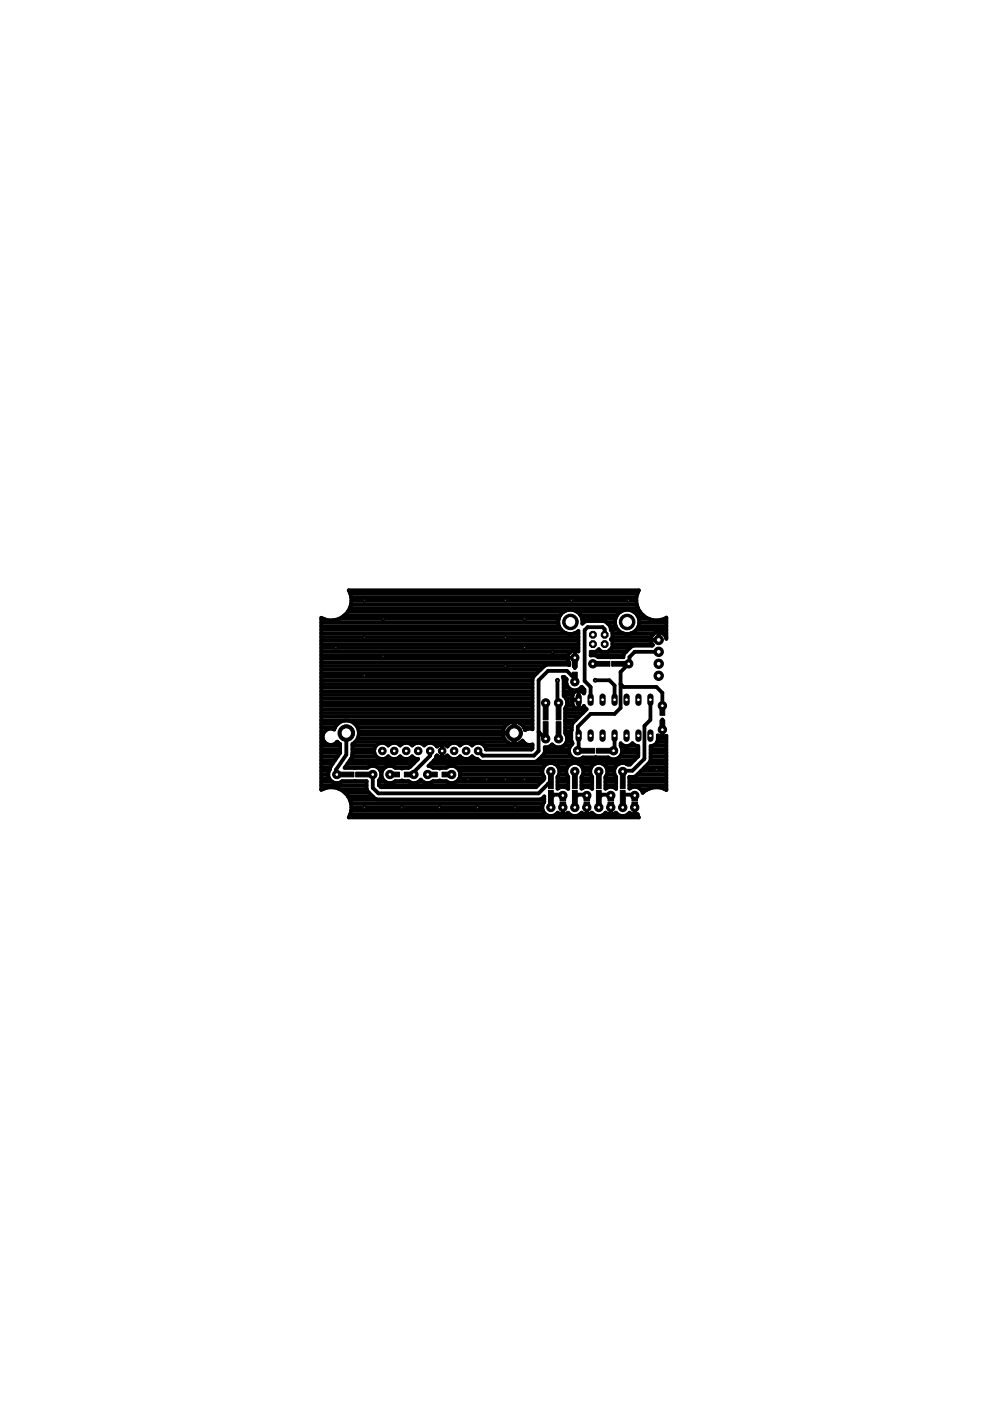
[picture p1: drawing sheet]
<svg xmlns="http://www.w3.org/2000/svg" width="210mm" height="297mm" viewBox="0 0 210 297" stroke-linecap="round" stroke-linejoin="round" font-family="sans-serif">
<g fill="#000" stroke="#000" stroke-width=".21">
<path d="M121.4 138.9h1v2.6h-1zM115.2 153h1v3.2h-1zM115.2 149.4h1v3.2h-1zM117.9 153h1v3.2h-1zM117.9 149.4h1v3.2h-1zM121.4 142.5h1v2.6h-1zM122.9 158.7h3.2v1h-3.2zM126.1 140.2h3.2v1h-3.2zM126.5 158.7h3.2v1h-3.2zM129.7 140.2h3.2v1h-3.2zM139.9 149.1h1v2.6h-1zM139.9 152.7h1v2.6h-1z"/>
<path d="M71.8 163.7h3.2v1h-3.2zM75.4 163.7h3.2v1h-3.2zM82.1 163.7h2.6v1h-2.6zM85.7 163.7h2.6v1h-2.6zM90.1 163.7h2.6v1h-2.6zM93.7 163.7h2.6v1h-2.6zM116.3 164h1v3.2h-1zM116.3 167.6h1v3.2h-1zM118.7 170.1h1.2v.8h-1.2zM118.7 169h1.2v.8h-1.2zM121.4 164h1v3.2h-1zM121.4 167.6h1v3.2h-1z"/>
<path d="M123.8 170.1h1.2v.8h-1.2zM123.8 169h1.2v.8h-1.2zM126.4 164h1.1v3.2h-1.1zM126.4 167.6h1.1v3.2h-1.1zM128.9 170.1h1.2v.8h-1.2zM128.9 169h1.2v.8h-1.2zM131.5 164h1v3.2h-1zM131.5 167.6h1v3.2h-1zM134 170.1h1.2v.8h-1.2zM134 169h1.2v.8h-1.2z"/>
</g>
<g fill="none" stroke="#000" stroke-width=".8">
<path d="M68.1 139.7h52.2M68.1 138.9h52.3M68.1 138.1h53M68.1 137.4h54.5M68.1 136.6h54.5M68.1 135.8h54.5M68.1 135.1h54.5M68.1 134.3h52M68.1 133.5h50.9M68.1 132.8h50.4M68.1 132h50.3M68.1 131.2h.6"/>
<path d="M69.3 131.4l-1.2-.4v36.5l1.2-.5M69.3 131.4h.1M69.3 131.4l1.2 .1M70.5 131.5h.1M71.8 131.3l-1.3 .2M71.8 131.3h.1M71.8 131.2h46.7M72.9 130.6l-1.1 .7M72.9 130.6h.1M73 130.5h45.8M73.8 129.7h45.8M73.8 129.7l-.9 .9"/>
<path d="M74.1 128.9h61.2M74.3 125.9h60.9M74.3 126h.1M74.3 128.5h.1M74.3 128.5l-.5 1.2M74.3 126l.2 1.3-.2 1.2M74.4 128.1h60.6M74.4 126.6h60.5M74.5 127.4h60.4M120.3 139.5h.4M120.4 138.9a1.55 1.55 0 0 1 2.2-.8v-4.3a2.57 2.57 0 0 1-4-.9 2.57 2.57 0 0 1 2-3.6 2.57 2.57 0 0 1 2.9 2.9l.8-.5h3.7a2.29 2.29 0 0 1 1.5 1.9l.3 .3v1.3l-.3 .4 .3 .3v1.3l-.9 1h-1.4l-.5-.6-.6 .6h-1.2v.8a1.62 1.62 0 0 1 1.6 .3h5.4M120.4 138.9a1.54 1.54 0 0 0 .3 1.6v.5l-4.7-.1-.5 .2-2.4 2.4"/>
<path d="M121.8 134.3h.8M121.9 137.9v3.7M121.9 139.5h.1M121.9 139.7h.1M121.9 138.9h.1M121.9 138.1h.1M122.3 129.7h9.3M123.1 130.5h7.7M123.4 131.2h7.1M123.5 132h.2M125.2 138.9h7M126.4 138.1h1.1"/>
<path d="M128.2 134.6v-1.2l-.4-.4h-3.2l-.6 .6v10.8l1.2 1.2v2.8M128.6 132h1.8M128.9 138.1h3.9M129.3 132.8h1.3M129.5 133.5h1.5M129.5 139.3v.1M129.7 137.4h3.9M129.8 135.8h8.2M129.8 136.6h8.5M129.8 135.1h8.3M129.8 134.3h2.4M132.2 139.3v.1"/>
<path d="M133.8 134.3h4.9M134.3 129.7h1.4M134.9 133.5h6.4M135.1 130.5h1.3M135.3 125.4h.1M135.3 129.1h.1M135.3 125.4l.2-.2h-61.6l.4 .8M135.3 125.4l-.4 1.2v1.3l.4 1.2M135.3 129.1l.7 1.1M135.4 132.8h5.9M135.4 131.2h2.3M135.5 132h5.8"/>
<path d="M136 130.2h.1M136 130.2l1 .8M137 131h.1M137 131l1.2 .4M138.2 131.4l1.3 .1 1.3-.2 .5-.4v4.5l-.3-.7-.4-.4M138.2 131.4h.1M138.4 136.8h.1M138.4 136.8l-.1 .1h-4a5.7 5.7 0 0 0-2.1 2.1v.3M138.7 134.3l.8-.3 1.1 .3M138.7 134.3a1.64 1.64 0 0 0-.3 2.5M139.7 138.2h-5.1l-1.1 1.1v1.3l-1.9 1.9v7.6l-1.3 1.3h-5.1l-2.7 2.7 .2 4.9-.2 .2M139.7 134v1.7h-1.7"/>
<path d="M139.7 135.1h.1M139.7 134.3h.1M140.6 134.3h.7M140.8 131.2h.5M141.2 135.1h.1M68.1 159.6h4M68.1 158.9h4M68.1 158.1h4M68.1 157.3h.7M68.1 156.5h.3M68.1 155.8h.4M68.1 155h.8"/>
<path d="M68.1 154.2h2.9M68.1 153.5h3.5M68.1 152.7h44.8M68.1 151.9h44.8M68.1 151.2h44.8M68.1 150.4h44.8M68.1 149.6h44.8M68.1 148.9h44.8M68.1 148.1h44.8M68.1 147.3h44.8M68.1 146.6h44.8M68.1 145.8h44.8"/>
<path d="M68.1 145h44.8M68.1 144.3h44.8M68.1 143.5h45M68.1 142.7h45.8M68.1 142h46.5M68.1 141.2h47.3M68.1 140.4h52.5M68.4 156.5a1.71 1.71 0 0 0 1.3 1.4 1.71 1.71 0 0 0 1.8-.7l.6 .5v1.9M71.4 157.3h.2M72.1 159.6l-2.1 3.1M73.4 155.4v4.6l-2.2 3.2v.8l.2 .2M74.7 159.6h4.7"/>
<path d="M74.7 158.9h4.7M74.7 158.1h5.1M75.2 153.5h32.4M75.3 157.3h32.2M75.8 154.2h31.1M75.8 156.5h31.1M76.1 155h30.5M76.1 155.1v.7M76.1 155.1a2.67 2.67 0 0 0-2.5-2.3 2.67 2.67 0 0 0-2.7 1.9 1.69 1.69 0 0 0-1.8 .1 1.69 1.69 0 0 0-.7 1.7M76.1 155.8a2.62 2.62 0 0 1-1.4 1.9v2.6l-1.6 2.5h4.8l.1-.1M76.1 155.8h30.5M79.4 158.9a1.72 1.72 0 0 0 .9 1.9 1.72 1.72 0 0 0 2-.4 1.67 1.67 0 0 0 2.6 0 1.67 1.67 0 0 0 2.5 0l.3 .3 1 .2-2 1.8"/>
<path d="M91.2 159.2v1l-3.4 3.5v.5M92.5 158.1h.3M92.6 158.3a1.7 1.7 0 0 0-2.7-.2 1.67 1.67 0 0 0-2.5 0 1.67 1.67 0 0 0-2.5 0 1.67 1.67 0 0 0-2.6 0 1.71 1.71 0 0 0-1.7-.5 1.71 1.71 0 0 0-1.2 1.3M92.6 158.3h.1M92.8 158.1a1.44 1.44 0 0 1 2.1 .2M92.8 158.1l-.2 .2M93.7 157.8v2.9M93.7 159.2h.1M93.7 159.6h.1M93.7 158.9h.1M93.7 158.1h.1M94.7 158.1h.3"/>
<path d="M94.8 158.3a1.7 1.7 0 0 1 2.8-.2 1.67 1.67 0 0 1 2.5 0 1.71 1.71 0 0 1 1.7-.5 1.71 1.71 0 0 1 1.3 1.3M102.6 158.1h10.3M103.1 158.9h9.6M106.9 154.3a2.44 2.44 0 0 1 2-1.3v4.8a2.43 2.43 0 0 1-2.3-2.2h2.6v2.2l.7-.2 .9-.6a1.66 1.66 0 0 0 2.1 .8v.9l-.2 .2h-9.6M106.9 154.3l-.3 .7M108.9 157.3h.3M108.9 156.5h.3M108.9 155.8h.3M108.9 155h.3M108.9 154.2h.3M108.9 153.5h.3M110.4 153.5h2.5"/>
<path d="M110.5 157.3h.5M111.1 154.2h1.8M111.3 154.8a2.35 2.35 0 0 0-2.1-1.8v2.3h-2.6v-.3M111.3 154.8h.1M113.1 143.5l-.2 .5v10.6l-.9-.1-.7 .3M114.2 155.2l1 1M115.2 156.2l.5 .4M115.4 159.6h5.3M115.5 158.9h5.2M115.7 154.6v1.1l-.5 .5M116.8 158.1h.5M118.2 144.2v4.6l.2 .2"/>
<path d="M118.4 154.6v2M119.5 147.3h1.9M119.5 146.6h2.5M119.5 145.8h1.1M119.5 145h.6M119.5 144.3h.6M119.5 158.1h1.5M119.8 155h1.3M119.8 154.2h1.4M119.8 153.5h1.5M119.8 152.7h2.2M119.8 151.9h3"/>
<path d="M119.8 151.2h3.8M119.8 150.4h4.5M120 148.1h1.4M120 155.8h1.1M120.1 157.3h1.2M120.1 149.6h1.4M120.2 156.5h.9M120.2 148.9h1.2M121.4 148.4h1.3M121.9 140.2h.1M121.9 141.2h.1M121.9 140.4h.1"/>
<path d="M121.9 143.8l-1.7-1.6h-4l-2 2v15l-1 1h-10.8l-1-1M122 146.6a1.3 1.3 0 0 1 1.8 .4l.1-.8-.6-.6a1.81 1.81 0 0 1-2.2 .6 1.81 1.81 0 0 1-1-2.2l-.4-.5h-.4l.2 .5v3.6a1.79 1.79 0 0 1 .3 2.6v5.3a1.8 1.8 0 0 1-.2 2.5 1.8 1.8 0 0 1-2.5-.2l-1 .6h-.6v1.1l-.2 .5-1.4 1.3-.4 .2h-11.4l-2-1.1a1.67 1.67 0 0 1-2.5 0 1.7 1.7 0 0 1-2.8-.2 1.44 1.44 0 0 1-2.2 0l-.3 .8-1.5 1.4 .9 .3M122 146.6l-.6 .8v1.7a1.31 1.31 0 0 0 1 1.2 1.31 1.31 0 0 0 1.4-.6M122.7 146.4v3.9M122.7 149.6h.1M122.7 148.9h.1M122.7 148.1h.1M122.7 147.3h.1M122.7 146.6h.1M123.2 145.8h.3M123.4 146.6h.5M123.8 149.7l.6 .7-3 2.9-.2 .5-.1 3.1 .3 .8a1.81 1.81 0 0 0-.4 2.6 1.81 1.81 0 0 0 2.6 .3h5.3a1.81 1.81 0 0 0 2.4-.1 1.81 1.81 0 0 0 .3-2.4"/>
<path d="M123.8 149.7h.1M125.7 140.7h2M126.2 144.2h3l1.1 1.1v3.1M130.3 156v3l-.2 .2M131.3 140.7h2M131.6 145l.6 .6h7l1.2 1.3v3.5M131.6 158.1v-.5a1.55 1.55 0 0 0 2.5 0l.4 .3 .8 .3v2.1l-1.7 1.8h-.5a1.81 1.81 0 0 0-2.4 .2 1.81 1.81 0 0 0-.1 2.4v2.6a1.84 1.84 0 0 0-2.2-.1v-2.5a1.82 1.82 0 0 0-.2-2.5 1.82 1.82 0 0 0-2.5 0 1.82 1.82 0 0 0-.1 2.5v2.6a1.84 1.84 0 0 0-2.3-.1v-2.5a1.82 1.82 0 0 0-.2-2.5 1.82 1.82 0 0 0-2.5 0 1.82 1.82 0 0 0-.1 2.5v2.6a1.84 1.84 0 0 0-2.3-.1v-2.5a1.82 1.82 0 0 0-.2-2.5 1.82 1.82 0 0 0-2.4 0 1.82 1.82 0 0 0-.2 2.5v.4l-1.7 1.8h-32.9l-.5-.4v-1a1.76 1.76 0 0 0-.2-2.8M131.6 158.1h.7M131.8 159.6h3.5M131.9 158.9h3.4M133.4 158.1h1.4M137.9 148.4v4.2l-1.3 1.3v7l-2.5 2.5h-1.9l-.2 .2"/>
<path d="M137.9 159.6h3.4M137.9 158.9h3.4M138.5 158.1h2.8M139.3 157.3h2M139.5 156.5h1.8M140.4 152.6v3.7M140.4 154.7h.1M140.4 154h.1M140.4 152.6h.1M140.4 155.8h.1M140.4 155h.1M140.4 154.2h.1"/>
<path d="M140.4 153.5h.1M140.4 152.7h.1M68.1 167.3h.5M68.1 166.5h9.6M68.1 165.8h2.3M68.1 165h1.7M68.1 164.2h1.5M68.1 163.4h1.7M68.1 162.7h1.9M68.1 161.9h2.4M68.1 161.2h3M68.1 160.4h3.5"/>
<path d="M69.3 167h.1M70 162.7l-.1 .3a2 2 0 0 0 0 2.1 2 2 0 0 0 1.9 .9l.8-.4h5.1v1.7a5.4 5.4 0 0 0 2.3 2.2h34.5l.4-.2 .5-.5v1.3a1.81 1.81 0 0 0 .3 2.5 1.81 1.81 0 0 0 2.5-.3 1.57 1.57 0 0 0 2.2 0 1.78 1.78 0 0 0 2.9 0 1.57 1.57 0 0 0 2.2 0 1.78 1.78 0 0 0 2.9 0 1.57 1.57 0 0 0 2.2 0 1.78 1.78 0 0 0 2.9 0 1.59 1.59 0 0 0 1.7 .3M70.5 166.9h.1M70.5 166.9l1.3 .3M70.5 166.9l-1.2 .1M71.8 167.2h.1M71.8 167.2l1.1 .7M71.9 167.3h5.8M72.4 165.8h5.3M72.9 167.9l.9 .9M72.9 167.9h.1M73.1 168.1h5.1"/>
<path d="M73.2 162.7h4.8M73.7 161.9h14M73.8 168.8l.5 1.1M73.8 168.8h5.2M74.2 169.6h41.2M74.2 161.2h14.2M74.2 172.7h41.5M74.3 172.5l-.4 .8h61.6l-.2-.2M74.3 169.9v.1M74.3 172.5h.1M74.3 169.9l.2 1.3-.2 1.3M74.4 170.4h40.8"/>
<path d="M74.4 171.9h40.7M74.5 171.1h40.5M74.7 160.4h5.1M78 162.7l.7-.3h.7l.7 .3M79 164.2v2.8l1.2 1.2h34l2.6-2.6M80.1 162.7h1.6M80.3 165.8h1.4M80.4 166.5h33.6M80.6 165h.4M80.7 163.4h.3M80.8 164.2h.1M81.7 162.7a1.82 1.82 0 0 0-.5 2.6 1.82 1.82 0 0 0 2.6 .3l1.4-.1 1.4 .1a1.74 1.74 0 0 0 2.6-.3l.5 .4"/>
<path d="M81.7 162.7l.6-.3h.7l.7 .3M82.3 160.4h.1M83.6 165.8h3.2M83.7 162.7l1.5 .2 1.5-.2M83.7 162.7h3M84.8 160.4h.1M87.4 160.4h.1M88.7 165.8h1M91.3 161.9h24.8M91.6 165.8h3.2M91.7 162.7l1.5 .2 1.5-.2M91.7 162.7h3"/>
<path d="M91.9 161.3h.1M92.1 161.2h9.4M92.5 160.4h.4M93.7 160.4h.1M94.6 160.4h.5M94.7 162.7l.7-.3h.7l.7 .3M96.7 165.8h18.1M96.8 162.7a1.82 1.82 0 0 1 .4 2.6 1.82 1.82 0 0 1-2.6 .3l-1.4-.1-1.4 .1a1.74 1.74 0 0 1-2.1 .1M96.8 162.7h18.4M97.4 165h18M97.4 163.4h17.6M97.5 160.4h.1"/>
<path d="M97.6 164.2h17.5M100.1 160.4h.1M114.1 161.2h20.4M114.9 160.4h6.2M116.2 166.2h.1M117.5 161.9h3.7M117.9 172.7h1M118.2 166.5h2.3M118.2 165.8h2.3M118.2 165h2.3M118.4 162.7h1.9M118.5 164.2h1.7"/>
<path d="M118.6 163.4h1.5M119.3 171.2h.1M119.3 169.4v-.7l.2-.2h-2l-.7 .7v2M119.3 172.7h.1M119.3 171.9h.1M119.3 171.1h.1M119.4 170.7l-.1 2M119.8 172.7h1M122.6 161.9h3.7M123 172.7h.9M123.3 166.5h2.3M123.3 165.8h2.3"/>
<path d="M123.3 165h2.3M123.4 162.7h2M123.5 164.2h1.8M123.7 163.4h1.5M124.4 171.2h.1M124.4 169.4v-.7l.2-.2h-2l-.7 .7v2M124.4 172.7h.1M124.4 171.9h.1M124.4 171.1h.1M124.4 170.7v2M124.9 172.7h1M127.7 161.9h3.6"/>
<path d="M128 172.7h1M128.4 166.5h2.2M128.4 165.8h2.2M128.4 165h2.2M128.5 162.7h2M128.6 164.2h1.7M128.8 163.4h1.4M129.5 170.7h.1M129.5 171.2h.1M129.5 169.4v-.7l.2-.2h-2l-.7 .7 .1 1.8-.1 .2M129.5 170.7v2M129.5 172.7h.1"/>
<path d="M129.5 171.9h.1M129.5 171.1h.1M130 172.7h1M131.4 160.4h3.9M132 169.2l.2 .2M132.7 161.9h1.1M133.1 172.7h1M133.4 164.7l.1 2.5a1.76 1.76 0 0 1 2.8 .9M133.4 164.7h.1M133.4 166.5h7.9M133.4 165.8h7.9M133.4 165h7.9"/>
<path d="M134.6 170.7h.1M134.6 169.4v-.7l.1-.2h-2.5v2.5l-.2 .2M134.6 170.5v2.2M134.6 171.2h.1M134.6 172.7h.1M134.6 171.9h.1M134.6 171.1h.1M135.1 164.2h6.2M135.2 172.6l-.1 .1M135.2 172.6l.1 .5M135.3 173.1h.1M135.7 167.3h1.8"/>
<path d="M135.9 163.4h5.4M136.3 168.1h.1M136.7 162.7h4.6M137 167.5h.1M137 167.5l-.7 .6M137.4 161.9h3.9M137.9 161.2h3.4M137.9 161.1v-2.9a1.5 1.5 0 0 0 1.6-1.3v-1a1.59 1.59 0 0 0 1.8 .1v11.5l-.5-.3M137.9 161.1l-.2 .5-2.9 2.9-.4 .2h-1M137.9 160.4h3.4M138.2 167h.1M138.2 167l-1.2 .5"/>
<path d="M139.5 166.9l1.3 .3M139.5 166.9h.1M139.5 166.9l-1.3 .1M140.8 167.2h.1M140.9 167.3h.4"/>
<circle cx="133" cy="131.9" r="2.58"/>
</g>
<path d="M115.7 149v2M118.4 149v2M122.5 159.2h2M128.1 159.2h2M116.8 163.6v2M121.9 163.6v2M127 163.6v2M132 163.6v2" fill="none" stroke="#000" stroke-width=".42"/>
<circle cx="140.4" cy="149.6" r=".89" fill="#000" stroke="#000" stroke-width=".21"/>
<circle cx="140.4" cy="149.6" r=".4" fill="#fff" stroke="#000" stroke-width=".21"/>
<circle cx="140.4" cy="154.7" r=".89" fill="#000" stroke="#000" stroke-width=".21"/>
<circle cx="140.4" cy="154.7" r=".4" fill="#fff" stroke="#000" stroke-width=".21"/>
<circle cx="121.9" cy="139.5" r=".89" fill="#000" stroke="#000" stroke-width=".21"/>
<circle cx="121.9" cy="139.5" r=".4" fill="#fff" stroke="#000" stroke-width=".21"/>
<circle cx="121.9" cy="144.5" r=".89" fill="#000" stroke="#000" stroke-width=".21"/>
<circle cx="121.9" cy="144.5" r=".4" fill="#fff" stroke="#000" stroke-width=".21"/>
<path d="M122.7 155.3v1.3" fill="none" stroke="#000" stroke-width="1.3"/>
<circle cx="122.7" cy="156" r=".4" fill="#fff" stroke="#000" stroke-width=".21"/>
<path d="M125.2 155.3v1.3" fill="none" stroke="#000" stroke-width="1.3"/>
<circle cx="125.2" cy="156" r=".4" fill="#fff" stroke="#000" stroke-width=".21"/>
<path d="M132.8 155.3v1.3" fill="none" stroke="#000" stroke-width="1.3"/>
<circle cx="132.8" cy="156" r=".4" fill="#fff" stroke="#000" stroke-width=".21"/>
<path d="M135.4 155.3v1.3" fill="none" stroke="#000" stroke-width="1.3"/>
<circle cx="135.4" cy="156" r=".4" fill="#fff" stroke="#000" stroke-width=".21"/>
<path d="M127.8 155.3v1.3" fill="none" stroke="#000" stroke-width="1.3"/>
<circle cx="127.8" cy="156" r=".4" fill="#fff" stroke="#000" stroke-width=".21"/>
<path d="M130.3 155.3v1.3" fill="none" stroke="#000" stroke-width="1.3"/>
<circle cx="130.3" cy="156" r=".4" fill="#fff" stroke="#000" stroke-width=".21"/>
<path d="M137.9 155.3v1.3" fill="none" stroke="#000" stroke-width="1.3"/>
<circle cx="137.9" cy="156" r=".4" fill="#fff" stroke="#000" stroke-width=".21"/>
<path d="M137.9 147.7v1.3" fill="none" stroke="#000" stroke-width="1.3"/>
<circle cx="137.9" cy="148.4" r=".4" fill="#fff" stroke="#000" stroke-width=".21"/>
<path d="M135.4 147.7v1.3" fill="none" stroke="#000" stroke-width="1.3"/>
<circle cx="135.4" cy="148.4" r=".4" fill="#fff" stroke="#000" stroke-width=".21"/>
<path d="M132.8 147.7v1.3" fill="none" stroke="#000" stroke-width="1.3"/>
<circle cx="132.8" cy="148.4" r=".4" fill="#fff" stroke="#000" stroke-width=".21"/>
<path d="M130.3 147.7v1.3" fill="none" stroke="#000" stroke-width="1.3"/>
<circle cx="130.3" cy="148.4" r=".4" fill="#fff" stroke="#000" stroke-width=".21"/>
<path d="M127.8 147.7v1.3" fill="none" stroke="#000" stroke-width="1.3"/>
<circle cx="127.8" cy="148.4" r=".4" fill="#fff" stroke="#000" stroke-width=".21"/>
<path d="M125.2 147.7v1.3" fill="none" stroke="#000" stroke-width="1.3"/>
<circle cx="125.2" cy="148.4" r=".4" fill="#fff" stroke="#000" stroke-width=".21"/>
<path d="M122.7 147.7v1.3" fill="none" stroke="#000" stroke-width="1.3"/>
<circle cx="122.7" cy="148.4" r=".4" fill="#fff" stroke="#000" stroke-width=".21"/>
<circle cx="122.5" cy="159.2" r=".89" fill="#000" stroke="#000" stroke-width=".21"/>
<circle cx="122.5" cy="159.2" r=".4" fill="#fff" stroke="#000" stroke-width=".21"/>
<circle cx="130.1" cy="159.2" r=".89" fill="#000" stroke="#000" stroke-width=".21"/>
<circle cx="130.1" cy="159.2" r=".4" fill="#fff" stroke="#000" stroke-width=".21"/>
<circle cx="125.7" cy="136.6" r=".78" fill="#000" stroke="#000" stroke-width=".21"/>
<circle cx="125.7" cy="136.6" r=".47" fill="#fff" stroke="#000" stroke-width=".21"/>
<circle cx="128.2" cy="136.6" r=".78" fill="#000" stroke="#000" stroke-width=".21"/>
<circle cx="128.2" cy="136.6" r=".47" fill="#fff" stroke="#000" stroke-width=".21"/>
<circle cx="128.2" cy="134.6" r=".78" fill="#000" stroke="#000" stroke-width=".21"/>
<circle cx="128.2" cy="134.6" r=".47" fill="#fff" stroke="#000" stroke-width=".21"/>
<circle cx="125.7" cy="134.6" r=".78" fill="#000" stroke="#000" stroke-width=".21"/>
<circle cx="125.7" cy="134.6" r=".47" fill="#fff" stroke="#000" stroke-width=".21"/>
<circle cx="133" cy="131.9" r="1.65" fill="#000" stroke="#000" stroke-width=".21"/>
<circle cx="133" cy="131.9" r="1.14" fill="#fff" stroke="#000" stroke-width=".21"/>
<circle cx="120.9" cy="131.9" r="1.65" fill="#000" stroke="#000" stroke-width=".21"/>
<circle cx="120.9" cy="131.9" r="1.14" fill="#fff" stroke="#000" stroke-width=".21"/>
<circle cx="125.7" cy="140.7" r=".89" fill="#000" stroke="#000" stroke-width=".21"/>
<circle cx="125.7" cy="140.7" r=".4" fill="#fff" stroke="#000" stroke-width=".21"/>
<circle cx="133.3" cy="140.7" r=".89" fill="#000" stroke="#000" stroke-width=".21"/>
<circle cx="133.3" cy="140.7" r=".4" fill="#fff" stroke="#000" stroke-width=".21"/>
<circle cx="115.7" cy="149" r=".89" fill="#000" stroke="#000" stroke-width=".21"/>
<circle cx="115.7" cy="149" r=".4" fill="#fff" stroke="#000" stroke-width=".21"/>
<circle cx="115.7" cy="156.6" r=".89" fill="#000" stroke="#000" stroke-width=".21"/>
<circle cx="115.7" cy="156.6" r=".4" fill="#fff" stroke="#000" stroke-width=".21"/>
<circle cx="118.4" cy="149" r=".89" fill="#000" stroke="#000" stroke-width=".21"/>
<circle cx="118.4" cy="149" r=".4" fill="#fff" stroke="#000" stroke-width=".21"/>
<circle cx="118.4" cy="156.6" r=".89" fill="#000" stroke="#000" stroke-width=".21"/>
<circle cx="118.4" cy="156.6" r=".4" fill="#fff" stroke="#000" stroke-width=".21"/>
<circle cx="119.3" cy="171.2" r=".89" fill="#000" stroke="#000" stroke-width=".21"/>
<circle cx="119.3" cy="171.2" r=".4" fill="#fff" stroke="#000" stroke-width=".21"/>
<circle cx="119.3" cy="168.7" r=".89" fill="#000" stroke="#000" stroke-width=".21"/>
<circle cx="119.3" cy="168.7" r=".4" fill="#fff" stroke="#000" stroke-width=".21"/>
<circle cx="124.4" cy="171.2" r=".89" fill="#000" stroke="#000" stroke-width=".21"/>
<circle cx="124.4" cy="171.2" r=".4" fill="#fff" stroke="#000" stroke-width=".21"/>
<circle cx="124.4" cy="168.7" r=".89" fill="#000" stroke="#000" stroke-width=".21"/>
<circle cx="124.4" cy="168.7" r=".4" fill="#fff" stroke="#000" stroke-width=".21"/>
<circle cx="129.5" cy="171.2" r=".89" fill="#000" stroke="#000" stroke-width=".21"/>
<circle cx="129.5" cy="171.2" r=".4" fill="#fff" stroke="#000" stroke-width=".21"/>
<circle cx="129.5" cy="168.7" r=".89" fill="#000" stroke="#000" stroke-width=".21"/>
<circle cx="129.5" cy="168.7" r=".4" fill="#fff" stroke="#000" stroke-width=".21"/>
<circle cx="134.6" cy="171.2" r=".89" fill="#000" stroke="#000" stroke-width=".21"/>
<circle cx="134.6" cy="171.2" r=".4" fill="#fff" stroke="#000" stroke-width=".21"/>
<circle cx="134.6" cy="168.7" r=".89" fill="#000" stroke="#000" stroke-width=".21"/>
<circle cx="134.6" cy="168.7" r=".4" fill="#fff" stroke="#000" stroke-width=".21"/>
<circle cx="116.8" cy="171.2" r=".89" fill="#000" stroke="#000" stroke-width=".21"/>
<circle cx="116.8" cy="171.2" r=".4" fill="#fff" stroke="#000" stroke-width=".21"/>
<circle cx="116.8" cy="163.6" r=".89" fill="#000" stroke="#000" stroke-width=".21"/>
<circle cx="116.8" cy="163.6" r=".4" fill="#fff" stroke="#000" stroke-width=".21"/>
<circle cx="121.9" cy="171.2" r=".89" fill="#000" stroke="#000" stroke-width=".21"/>
<circle cx="121.9" cy="171.2" r=".4" fill="#fff" stroke="#000" stroke-width=".21"/>
<circle cx="121.9" cy="163.6" r=".89" fill="#000" stroke="#000" stroke-width=".21"/>
<circle cx="121.9" cy="163.6" r=".4" fill="#fff" stroke="#000" stroke-width=".21"/>
<circle cx="127" cy="171.2" r=".89" fill="#000" stroke="#000" stroke-width=".21"/>
<circle cx="127" cy="171.2" r=".4" fill="#fff" stroke="#000" stroke-width=".21"/>
<circle cx="127" cy="163.6" r=".89" fill="#000" stroke="#000" stroke-width=".21"/>
<circle cx="127" cy="163.6" r=".4" fill="#fff" stroke="#000" stroke-width=".21"/>
<circle cx="132" cy="171.2" r=".89" fill="#000" stroke="#000" stroke-width=".21"/>
<circle cx="132" cy="171.2" r=".4" fill="#fff" stroke="#000" stroke-width=".21"/>
<circle cx="132" cy="163.6" r=".89" fill="#000" stroke="#000" stroke-width=".21"/>
<circle cx="132" cy="163.6" r=".4" fill="#fff" stroke="#000" stroke-width=".21"/>
<circle cx="139.7" cy="140.7" r=".99" fill="#000" stroke="#000" stroke-width=".21"/>
<circle cx="139.7" cy="140.7" r=".51" fill="#fff" stroke="#000" stroke-width=".21"/>
<circle cx="139.7" cy="143.3" r=".99" fill="#000" stroke="#000" stroke-width=".21"/>
<circle cx="139.7" cy="143.3" r=".51" fill="#fff" stroke="#000" stroke-width=".21"/>
<circle cx="139.7" cy="138.2" r=".99" fill="#000" stroke="#000" stroke-width=".21"/>
<circle cx="139.7" cy="138.2" r=".51" fill="#fff" stroke="#000" stroke-width=".21"/>
<circle cx="139.7" cy="135.7" r=".99" fill="#000" stroke="#000" stroke-width=".21"/>
<circle cx="139.7" cy="135.7" r=".51" fill="#fff" stroke="#000" stroke-width=".21"/>
<circle cx="91.2" cy="159.2" r=".8" fill="#000" stroke="#000" stroke-width=".21"/>
<circle cx="91.2" cy="159.2" r=".4" fill="#fff" stroke="#000" stroke-width=".21"/>
<circle cx="88.7" cy="159.2" r=".8" fill="#000" stroke="#000" stroke-width=".21"/>
<circle cx="88.7" cy="159.2" r=".4" fill="#fff" stroke="#000" stroke-width=".21"/>
<circle cx="86.1" cy="159.2" r=".8" fill="#000" stroke="#000" stroke-width=".21"/>
<circle cx="86.1" cy="159.2" r=".4" fill="#fff" stroke="#000" stroke-width=".21"/>
<circle cx="83.6" cy="159.2" r=".8" fill="#000" stroke="#000" stroke-width=".21"/>
<circle cx="83.6" cy="159.2" r=".4" fill="#fff" stroke="#000" stroke-width=".21"/>
<circle cx="81.1" cy="159.2" r=".8" fill="#000" stroke="#000" stroke-width=".21"/>
<circle cx="81.1" cy="159.2" r=".4" fill="#fff" stroke="#000" stroke-width=".21"/>
<circle cx="93.7" cy="159.2" r=".8" fill="#000" stroke="#000" stroke-width=".21"/>
<circle cx="93.7" cy="159.2" r=".4" fill="#fff" stroke="#000" stroke-width=".21"/>
<circle cx="96.3" cy="159.2" r=".8" fill="#000" stroke="#000" stroke-width=".21"/>
<circle cx="96.3" cy="159.2" r=".4" fill="#fff" stroke="#000" stroke-width=".21"/>
<circle cx="98.8" cy="159.2" r=".8" fill="#000" stroke="#000" stroke-width=".21"/>
<circle cx="98.8" cy="159.2" r=".4" fill="#fff" stroke="#000" stroke-width=".21"/>
<circle cx="101.4" cy="159.2" r=".8" fill="#000" stroke="#000" stroke-width=".21"/>
<circle cx="101.4" cy="159.2" r=".4" fill="#fff" stroke="#000" stroke-width=".21"/>
<circle cx="73.4" cy="155.4" r="1.76" fill="#000" stroke="#000" stroke-width=".21"/>
<circle cx="73.4" cy="155.4" r="1.1" fill="#fff" stroke="#000" stroke-width=".21"/>
<circle cx="109" cy="155.4" r="1.76" fill="#000" stroke="#000" stroke-width=".21"/>
<circle cx="109" cy="155.4" r="1.1" fill="#fff" stroke="#000" stroke-width=".21"/>
<circle cx="82.7" cy="164.2" r=".89" fill="#000" stroke="#000" stroke-width=".21"/>
<circle cx="82.7" cy="164.2" r=".4" fill="#fff" stroke="#000" stroke-width=".21"/>
<circle cx="87.8" cy="164.2" r=".89" fill="#000" stroke="#000" stroke-width=".21"/>
<circle cx="87.8" cy="164.2" r=".4" fill="#fff" stroke="#000" stroke-width=".21"/>
<circle cx="95.8" cy="164.2" r=".89" fill="#000" stroke="#000" stroke-width=".21"/>
<circle cx="95.8" cy="164.2" r=".4" fill="#fff" stroke="#000" stroke-width=".21"/>
<circle cx="90.7" cy="164.2" r=".89" fill="#000" stroke="#000" stroke-width=".21"/>
<circle cx="90.7" cy="164.2" r=".4" fill="#fff" stroke="#000" stroke-width=".21"/>
<circle cx="71.4" cy="164.2" r=".89" fill="#000" stroke="#000" stroke-width=".21"/>
<circle cx="71.4" cy="164.2" r=".4" fill="#fff" stroke="#000" stroke-width=".21"/>
<circle cx="79" cy="164.2" r=".89" fill="#000" stroke="#000" stroke-width=".21"/>
<circle cx="79" cy="164.2" r=".4" fill="#fff" stroke="#000" stroke-width=".21"/>
<circle cx="117.2" cy="138.2" r=".4" fill="#000" stroke="#000" stroke-width=".21"/>
<circle cx="117.2" cy="138.2" r=".19" fill="#fff" stroke="#000" stroke-width=".21"/>
<circle cx="77.2" cy="171.2" r=".4" fill="#000" stroke="#000" stroke-width=".21"/>
<circle cx="77.2" cy="171.2" r=".19" fill="#fff" stroke="#000" stroke-width=".21"/>
<circle cx="85.2" cy="171.2" r=".4" fill="#000" stroke="#000" stroke-width=".21"/>
<circle cx="85.2" cy="171.2" r=".19" fill="#fff" stroke="#000" stroke-width=".21"/>
<circle cx="93.2" cy="171.2" r=".4" fill="#000" stroke="#000" stroke-width=".21"/>
<circle cx="93.2" cy="171.2" r=".19" fill="#fff" stroke="#000" stroke-width=".21"/>
<circle cx="101.2" cy="171.2" r=".4" fill="#000" stroke="#000" stroke-width=".21"/>
<circle cx="101.2" cy="171.2" r=".19" fill="#fff" stroke="#000" stroke-width=".21"/>
<circle cx="109.2" cy="171.2" r=".4" fill="#000" stroke="#000" stroke-width=".21"/>
<circle cx="109.2" cy="171.2" r=".19" fill="#fff" stroke="#000" stroke-width=".21"/>
<circle cx="99.2" cy="165.2" r=".4" fill="#000" stroke="#000" stroke-width=".21"/>
<circle cx="99.2" cy="165.2" r=".19" fill="#fff" stroke="#000" stroke-width=".21"/>
<circle cx="103.2" cy="165.2" r=".4" fill="#000" stroke="#000" stroke-width=".21"/>
<circle cx="103.2" cy="165.2" r=".19" fill="#fff" stroke="#000" stroke-width=".21"/>
<circle cx="107.2" cy="165.2" r=".4" fill="#000" stroke="#000" stroke-width=".21"/>
<circle cx="107.2" cy="165.2" r=".19" fill="#fff" stroke="#000" stroke-width=".21"/>
<circle cx="111.2" cy="165.2" r=".4" fill="#000" stroke="#000" stroke-width=".21"/>
<circle cx="111.2" cy="165.2" r=".19" fill="#fff" stroke="#000" stroke-width=".21"/>
<circle cx="71.2" cy="137.2" r=".4" fill="#000" stroke="#000" stroke-width=".21"/>
<circle cx="71.2" cy="137.2" r=".19" fill="#fff" stroke="#000" stroke-width=".21"/>
<circle cx="111.2" cy="137.2" r=".4" fill="#000" stroke="#000" stroke-width=".21"/>
<circle cx="111.2" cy="137.2" r=".19" fill="#fff" stroke="#000" stroke-width=".21"/>
<circle cx="133.2" cy="127.3" r=".4" fill="#000" stroke="#000" stroke-width=".21"/>
<circle cx="133.2" cy="127.3" r=".19" fill="#fff" stroke="#000" stroke-width=".21"/>
<circle cx="121.2" cy="127.3" r=".4" fill="#000" stroke="#000" stroke-width=".21"/>
<circle cx="121.2" cy="127.3" r=".19" fill="#fff" stroke="#000" stroke-width=".21"/>
<circle cx="107.2" cy="127.3" r=".4" fill="#000" stroke="#000" stroke-width=".21"/>
<circle cx="107.2" cy="127.3" r=".19" fill="#fff" stroke="#000" stroke-width=".21"/>
<circle cx="111.2" cy="131.2" r=".4" fill="#000" stroke="#000" stroke-width=".21"/>
<circle cx="111.2" cy="131.2" r=".19" fill="#fff" stroke="#000" stroke-width=".21"/>
<circle cx="81.2" cy="131.2" r=".4" fill="#000" stroke="#000" stroke-width=".21"/>
<circle cx="81.2" cy="131.2" r=".19" fill="#fff" stroke="#000" stroke-width=".21"/>
<circle cx="77.2" cy="127.3" r=".4" fill="#000" stroke="#000" stroke-width=".21"/>
<circle cx="77.2" cy="127.3" r=".19" fill="#fff" stroke="#000" stroke-width=".21"/>
<circle cx="77.2" cy="135.2" r=".4" fill="#000" stroke="#000" stroke-width=".21"/>
<circle cx="77.2" cy="135.2" r=".19" fill="#fff" stroke="#000" stroke-width=".21"/>
<circle cx="107.2" cy="135.2" r=".4" fill="#000" stroke="#000" stroke-width=".21"/>
<circle cx="107.2" cy="135.2" r=".19" fill="#fff" stroke="#000" stroke-width=".21"/>
<circle cx="107.2" cy="141.2" r=".4" fill="#000" stroke="#000" stroke-width=".21"/>
<circle cx="107.2" cy="141.2" r=".19" fill="#fff" stroke="#000" stroke-width=".21"/>
<circle cx="81.2" cy="139.2" r=".4" fill="#000" stroke="#000" stroke-width=".21"/>
<circle cx="81.2" cy="139.2" r=".19" fill="#fff" stroke="#000" stroke-width=".21"/>
<circle cx="77.2" cy="143.2" r=".4" fill="#000" stroke="#000" stroke-width=".21"/>
<circle cx="77.2" cy="143.2" r=".19" fill="#fff" stroke="#000" stroke-width=".21"/>
<circle cx="139.2" cy="163.2" r=".4" fill="#000" stroke="#000" stroke-width=".21"/>
<circle cx="139.2" cy="163.2" r=".19" fill="#fff" stroke="#000" stroke-width=".21"/>
<circle cx="118.2" cy="144.2" r=".4" fill="#000" stroke="#000" stroke-width=".21"/>
<circle cx="118.2" cy="144.2" r=".19" fill="#fff" stroke="#000" stroke-width=".21"/>
<circle cx="126.2" cy="144.2" r=".4" fill="#000" stroke="#000" stroke-width=".21"/>
<circle cx="126.2" cy="144.2" r=".19" fill="#fff" stroke="#000" stroke-width=".21"/>
</svg>
